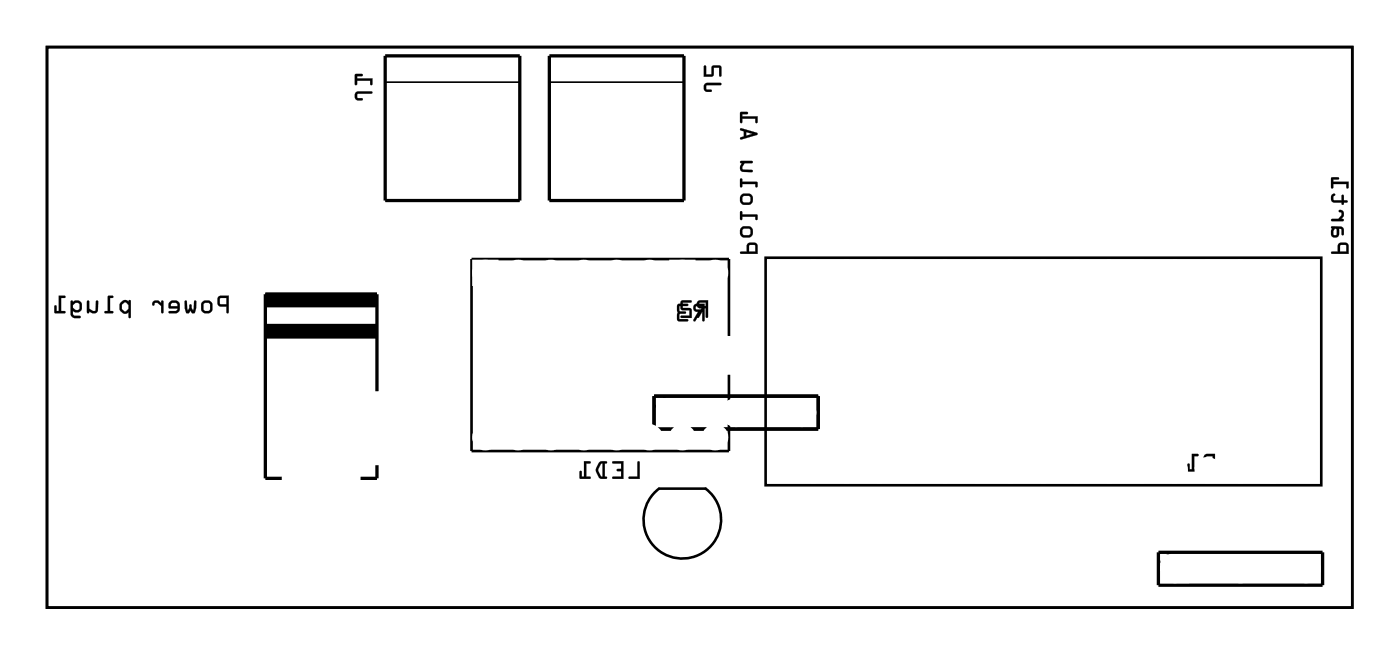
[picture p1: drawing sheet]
<svg xmlns="http://www.w3.org/2000/svg" width="108mm" height="50mm" viewBox="0 0 108 50" stroke-linecap="round" stroke-linejoin="round" font-family="sans-serif">
<path d="M3.6 3.6h101v43.3h-101zM59.2 19.9h43v17.6h-43zM51 37.7h3.6a3 3 0 0 1 .4 4.5 3 3 0 0 1-4.4 0 3 3 0 0 1 .4-4.4M56.4 26v-6h-19.9v14.8h19.9v-5.8" fill="none" stroke="#000" stroke-width=".2"/>
<g fill="#000">
<path d="M27.5 7.1v.5l.2 .2h.3l.1-.1-.1-.1h-.3v-.4h1h.1l-.1-.1h-1zM27.5 5.7v.9l.1-.1v-.3h1v.3h.2v-.4h-1.2v-.2h.4l.1-.1z"/>
<path d="M27.5 7.1l-.1 .2 .1 .4 .5 .1a.1 .1 0 0 0 .1-.1 .1 .1 0 0 0-.1-.1l-.3-.1v-.2l1-.1a.1 .1 0 0 0 .1-.1 .1 .1 0 0 0-.1 0h-1zM27.5 7.1h.2h1l.1 .1h-.1h-1l-.1 .4 .5 .1h-.1h-.3l-.2-.1zM27.5 5.7l-.1 .8a.1 .1 0 0 0 .1 .1 .1 .1 0 0 0 .1-.1v-.3h1v.3a.1 .1 0 0 0 .1 .1 .1 .1 0 0 0 .1-.1v-.4h-1.2v-.2h.4a.1 .1 0 0 0 .1-.1 .1 .1 0 0 0-.1-.1zM27.5 5.7l.6 .1-.1 .1h-.4v.2h1.2v.4h-.2v-.3h-1v.3l-.1 .1z"/>
<path d="M54.5 6.5v.4l.2 .2h.3l.1-.1-.1-.1h-.4l.1-.3h1l.1-.1-.1-.1h-1zM54.5 5.1l-.1 .8h.8v-.7h.4v.7h.2v-.7l-.1-.1h-.6l-.1 .6h-.4v-.6z"/>
<path d="M54.5 6.5l-.1 .2 .1 .3 .5 .1a.1 .1 0 0 0 .1-.1 .1 .1 0 0 0-.1-.1h-.3v-.3h1a.1 .1 0 0 0 .1-.1 .1 .1 0 0 0-.1-.1h-1zM54.5 6.5l.2-.1h1l.1 .1-.1 .1h-1l-.1 .3 .5 .1-.1 .1h-.3l-.2-.2zM54.5 5.1l-.1 .8h.8v-.7h.4v.6a.1 .1 0 0 0 .1 .1 .1 .1 0 0 0 .1-.1v-.6l-.1-.1h-.6l-.1 .6h-.4v-.6zM54.5 5.1h.1v.7h.5v-.7h.6l.1 .1v.7h-.2v-.7h-.4v.7h-.8z"/>
<path d="M57.8 18.8v.6h-.5v.2h1.3l-.1-.8-.2-.1zM58 18.9h.4v.5h-.5zM57.3 17.9a.5 .5 0 0 0 .9 0 .5 .5 0 0 0-.9 0zM57.5 17.7h.5l.1 .1-.1 .3-.1 .1h-.4l-.1-.2zM57.3 16.3v.7l.1-.1v-.2h1l.1 .3 .1-.1v-.3h-1.2v-.2zM57.3 15.4a.5 .5 0 0 0 .9 0 .5 .5 0 0 0-.9 0zM57.5 15.2l.5-.1 .1 .2-.1 .3h-.1h-.4l-.1-.1zM57.3 13.8v.7l.1-.1v-.2h1l.1 .3 .1-.1v-.4h-1.2v-.2zM57.3 12.5v.1h.1a.38 .38 0 0 0-.2 .4 .38 .38 0 0 0 .3 .3h.7v-.2h-.7l-.1-.2 .2-.3h.6v-.1zM57.3 9.9v.2h.2v.4l-.2 .1v.2l1.3-.4-.1-.1zM57.7 10.2l.5 .1-.5 .2zM57.3 8.7v.8h.1v-.3h1v.3h.2v-.5h-1.2v-.2h.4l.1-.1z"/>
<path d="M57.8 18.8v.6h-.5a.1 .1 0 0 0-.1 .1 .1 .1 0 0 0 .1 .1h1.3v-.6l-.1-.2-.2-.1zM57.9 18.8h.1h.5l.1 .8h-1.3v-.1l.5-.1zM58 19h.4v.4h-.5zM58 18.9l-.1 .5h.5v-.5zM57.2 17.9a.51 .51 0 0 0 1 0 .51 .51 0 0 0-1 0zM57.3 17.9a.49 .49 0 0 1 .9 0 .49 .49 0 0 1-.9 0zM57.5 17.7h.5l.1 .3-.1 .1h-.5l-.1-.1zM57.5 17.7l-.1 .3 .1 .2h.4l.1-.1 .1-.3-.1-.1zM57.3 16.3l-.1 .6a.1 .1 0 0 0 .1 .1 .1 .1 0 0 0 .1-.1v-.2h1v.2a.1 .1 0 0 0 .1 .1 .1 .1 0 0 0 .1-.1v-.3h-1.2v-.2zM57.3 16.3l.1 .1v.2h1.2v.3l-.1 .1-.1-.3h-1v.2l-.1 .1zM57.2 15.4a.51 .51 0 0 0 1 0 .51 .51 0 0 0-1 0zM57.3 15.4a.49 .49 0 0 1 .9 0 .49 .49 0 0 1-.9 0zM57.5 15.2h.5l.1 .3-.1 .1h-.5l-.1-.1zM57.5 15.2l-.1 .3 .1 .1 .4 .1 .1-.1 .1-.3-.1-.2zM57.3 13.8l-.1 .6a.1 .1 0 0 0 .1 .1 .1 .1 0 0 0 .1-.1v-.2h1v.2a.1 .1 0 0 0 .1 .1 .1 .1 0 0 0 .1-.1v-.4h-1.2v-.2zM57.3 13.8h.1v.3h1.2v.3h-.1l-.1-.2h-1v.2l-.1 .1zM57.3 12.5v.1h.1a.39 .39 0 0 0 .1 .7h.6a.09 .09 0 0 0 .1-.1 .09 .09 0 0 0 0-.1h-.7l-.1-.2 .2-.3h.5a.1 .1 0 0 0 .1-.1 .1 .1 0 0 0-.1-.1zM57.3 12.5h.9l-.1 .1h-.5l-.2 .3 .1 .2h.7v.2h-.7a.32 .32 0 0 1-.2-.5l.1-.2h-.1zM57.3 9.9v.2h.2v.4l-.2 .1v.2l1.3-.4-.1-.2zM57.3 9.9l1.2 .4 .1 .1-1.3 .4v-.2l.3-.1v-.4h-.3zM57.7 10.2l.5 .2-.5 .1zM57.7 10.2v.3l.5-.2zM57.3 8.7l-.1 .7a.1 .1 0 0 0 .1 .1 .1 .1 0 0 0 .1-.1v-.2h1v.2a.1 .1 0 0 0 .1 .1 .1 .1 0 0 0 .1-.1v-.4h-1.2v-.2h.4a.1 .1 0 0 0 .1-.1 .1 .1 0 0 0-.1-.1zM57.3 8.7h.6l-.1 .1h-.4v.2h1.2v.5h-.2v-.3h-1v.3h-.1z"/>
<path d="M103.6 18.8l-.1 .6h-.5v.2h1.3v-.8l-.2-.1zM103.7 18.9h.4l.1 .5h-.5zM103 17.5l.1 .2-.1 .4a.32 .32 0 0 0 .3 .3 .32 .32 0 0 0 .3-.3v-.4h.1h.1v.4h.2l-.1-.5-.2-.1zM103.3 17.7l.1 .1v.3l-.1 .1-.2-.1zM103.6 16.2v.2h.2v.2l-.3 .3h-.5v.2h.9v-.2h-.1l.1-.2a.33 .33 0 0 0 0-.3 .33 .33 0 0 0-.3-.2zM103 15v.4l.1 .2 .7 .1 .1 .1 .1-.1 .2-.1v-.1h-.2l-.1-.4h-.1v.4h-.6l-.1-.3 .2-.2h-.1zM103 13.7v.9l.1-.1v-.3h1.1v.3h.1v-.5h-1.2v-.1h.4l.1-.2z"/>
<path d="M103.6 18.8l-.1 .6h-.4a.1 .1 0 0 0-.1 .1 .1 .1 0 0 0 .1 .1h1.2v-.6v-.2l-.2-.1zM103.6 18.8h.2h.4l.1 .8h-1.3v-.1l.5-.1zM103.7 19h.4l.1 .4h-.5zM103.7 18.9v.5h.5l-.1-.5zM103 17.5l.1 .2-.1 .4a.32 .32 0 0 0 .3 .3 .32 .32 0 0 0 .3-.3v-.4h.2v.4a.1 .1 0 0 0 .1 .1 .1 .1 0 0 0 .1-.1l-.1-.4-.1-.2zM103 17.5h.7l.2 .1v.5h-.1v-.4h-.1h-.1v.4a.31 .31 0 0 1-.3 .2 .31 .31 0 0 1-.3-.2l.1-.5zM103.3 17.7l.1 .1v.3l-.1 .1-.1-.1-.1-.2zM103.2 17.7l-.1 .2v.2l.2 .1 .1-.1v-.3zM103.6 16.2v.1l.2 .1v.2l-.3 .3h-.4a.1 .1 0 0 0-.1 .1 .1 .1 0 0 0 .1 .1h.8a.1 .1 0 0 0 .1-.1 .1 .1 0 0 0-.1-.1h-.1l.2-.2a.33 .33 0 0 0-.1-.3 .33 .33 0 0 0-.3-.2zM103.6 16.3v-.1a.31 .31 0 0 1 .3 .2 .31 .31 0 0 1 0 .3l-.2 .2h.2v.2h-.9v-.2h.5l.3-.3v-.2h-.2zM103 15v.4v.2l.2 .1h.6a.1 .1 0 0 0 .1 .1 .1 .1 0 0 0 .1-.1h.2a.1 .1 0 0 0 .1-.1 .1 .1 0 0 0-.1-.1h-.2v-.4a.1 .1 0 0 0-.1-.1 .1 .1 0 0 0-.1 .1v.4h-.6v-.3l.1-.2-.1-.1zM103 15.1l.2-.1h.1l-.2 .2v.2l.1 .1h.6v-.4h.1v.4h.3v.1h-.3v.2l-.1-.2h-.7l-.1-.2zM103 13.7v.8a.1 .1 0 0 0 .1 .1 .1 .1 0 0 0 .1-.1l-.1-.3h1.1l-.1 .3a.1 .1 0 0 0 .1 .1 .1 .1 0 0 0 .1-.1v-.5h-1.2v-.1h.4a.1 .1 0 0 0 .1-.1 .1 .1 0 0 0-.1-.1zM103 13.7l.6 .1-.1 .1h-.4v.2l1.2-.1v.5h-.1v-.3h-1.1v.3h-.1z"/>
<path d="M3.6 3.6v43.3h101v-43.3zM3.6 3.6h101v43.3h-101z"/>
<path d="M16.9 22.9l-.1 .2v.4l.2 .2h.5v.5h.1l.1-1.4zM17 23h.5v.5h-.5zM15.5 23.7a.5 .5 0 0 0 1 0 .5 .5 0 0 0-1 0zM15.8 23.4h.3l.1 .1 .1 .4-.1 .1h-.3l-.2-.1zM14.3 23.2v.1a.95 .95 0 0 0 .1 .9h.2l.1-.2 .2 .2h.1a.95 .95 0 0 0 .2-.9l-.1-.1-.1 .1-.1 .7-.2-.5-.2 .5v-.7zM13.1 23.3l-.1 .2 .1 .3 .6 .1-.1 .1h-.5v.2h.6l.2-.3v-.5l-.3-.2h-.3zM13.3 23.4h.3l.1 .3h-.5zM11.9 23.3l-.1 .2a.1 .1 0 0 0 .1 .1 .1 .1 0 0 0 .1-.1l.2-.1 .3 .2v.6h.1v-1h-.1v.2l-.3-.2zM9.3 23.4v.1a.54 .54 0 0 0 .4 .7l.2-.1v.4h.2v-1.3a.09 .09 0 0 0-.1 0 .09 .09 0 0 0-.1 .1l-.2-.1zM9.5 23.5l.2-.1 .2 .2v.3l-.2 .2-.3-.2zM8.4 22.9l-.1 1.1h-.2v.2h.6v-.1l-.2-.1v-1h.2l.1-.1zM6.8 23.2v1h.1v-.1a.38 .38 0 0 0 .4 .1 .38 .38 0 0 0 .3-.2v-.8l-.2 .1v.6l-.1 .1-.4-.2v-.5zM5.5 23.2v1.2l.2 .2h.5v-.2l-.5-.1-.1-.3 .3 .1 .3-.1 .1-.2v-.4l-.2-.2h-.3l-.2 .1v-.1zM5.7 23.5l.1-.1h.3l.1 .1-.1 .4-.1 .1-.2-.1-.2-.1zM4.5 22.8v1.2h-.1v-.4h-.1l-.1 .6h.8v-.2h-.3v-1h.3l.1-.1z"/>
<path d="M16.9 22.9l-.1 .2v.4l.2 .2h.5v.4a.1 .1 0 0 0 .1 .1 .1 .1 0 0 0 .1-.1v-1.3h-.6zM16.9 22.9l.8-.1-.1 1.4-.1-.1v-.4h-.5l-.1-.2zM17 23.1l.5-.1v.5h-.5zM17 23v.5h.5v-.5zM15.5 23.7a.51 .51 0 0 0 1 0 .51 .51 0 0 0-1 0zM15.5 23.7a.5 .5 0 0 1 1 0 .5 .5 0 0 1-1 0zM15.8 23.4h.3l.1 .1v.4v.1h-.4zM15.8 23.4l-.1 .5 .2 .1h.3l.1-.1v-.4l-.2-.1zM14.3 23.2v.6l.2 .4h.1l.1-.2 .2 .2h.2l.1-.9a.1 .1 0 0 0-.1-.1 .1 .1 0 0 0-.1 .1l-.1 .7-.1-.4a.1 .1 0 0 0-.1-.1 .1 .1 0 0 0-.1 .1l-.1 .4v-.7zM14.3 23.2l.2 .1v.7l.2-.5 .2 .5 .1-.7 .2-.1v.6l-.2 .4h-.1l-.2-.2-.1 .2-.2-.1-.1-.3zM13.1 23.3l-.1 .2 .1 .3h.6l-.1 .2h-.5a.1 .1 0 0 0-.1 .1 .1 .1 0 0 0 .1 .1h.5l.2-.1 .1-.1v-.5l-.2-.3h-.4zM13.1 23.3l.5-.1 .2 .2 .1 .5-.2 .2-.6 .1v-.2h.5l.1-.1v-.1h-.6l-.1-.3zM13.3 23.4h.3l.1 .3h-.5zM13.3 23.4l-.1 .3h.5l-.1-.3zM11.8 23.3v.2a.11 .11 0 0 0 .1 .1 .11 .11 0 0 0 .1-.2h.2l.3 .2v.5a.1 .1 0 0 0 .1 .1 .1 .1 0 0 0 .1-.1v-.8a.1 .1 0 0 0-.1-.1 .1 .1 0 0 0-.1 .1v.1l-.3-.2zM11.9 23.3l.4-.1 .2 .2v-.2h.1v1l-.1-.1v-.5l-.3-.2h-.2l-.2 .2zM9.3 23.4l-.1 .2a.5 .5 0 0 0 .3 .6h.3l.1-.1v.4a.1 .1 0 0 0 .1 .1 .1 .1 0 0 0 .1-.1v-1.2a.1 .1 0 0 0-.1-.1 .1 .1 0 0 0-.1 .1l-.2-.1zM9.4 23.3l.3-.1 .3 .1v-.1h.1v1.4l-.1-.1v-.4l-.2 .1h-.2l-.3-.2v-.5zM9.5 23.5l.2-.1 .2 .2v.3l-.2 .2-.3-.2zM9.5 23.5l-.1 .4 .3 .2 .2-.2v-.3l-.2-.3zM8.4 22.9l-.1 1.1h-.1a.1 .1 0 0 0-.1 .1 .1 .1 0 0 0 .1 .1h.5a.1 .1 0 0 0 .1-.1 .1 .1 0 0 0-.1-.1h-.2v-1h.2a.1 .1 0 0 0 .1-.1 .1 .1 0 0 0-.1-.1zM8.4 22.9h.4l-.1 .1h-.2v1l.2 .1v.1l-.6-.1v-.1h.2zM6.7 23.2v.9a.1 .1 0 0 0 .1 .1 .1 .1 0 0 0 .1-.1 .39 .39 0 0 0 .7-.1v-.7a.09 .09 0 0 0-.1-.1 .09 .09 0 0 0-.1 .1v.6l-.2 .1-.3-.2v-.5zM6.8 23.2l.1 .1v.6l.4 .1 .1-.1v-.6l.2-.1v.8a.32 .32 0 0 1-.5 .2l-.2-.2-.1 .2-.1-.1zM5.5 23.2v1.2l.2 .2h.5a.1 .1 0 0 0 .1-.1 .1 .1 0 0 0-.1-.1h-.5l-.1-.4 .3 .1 .3-.1 .1-.2v-.4l-.2-.2h-.3l-.2 .1v-.1zM5.5 23.2h.1a.19 .19 0 0 0 .3 0h.2l.2 .2v.5l-.3 .2-.4-.1v.3l.2 .1h.4v.2h-.5l-.2-.2zM5.7 23.5l.1-.1h.2l.1 .1v.4h-.3l-.1-.1zM5.7 23.5l-.1 .3 .2 .1 .2 .1 .2-.1v-.4l-.1-.1h-.3zM4.5 22.8v1.2h-.1v-.3a.1 .1 0 0 0-.1-.1 .1 .1 0 0 0-.1 .1v.5h.8a.1 .1 0 0 0 .1-.1 .1 .1 0 0 0-.1-.1h-.3v-1h.3a.1 .1 0 0 0 .1-.1 .1 .1 0 0 0-.1-.1zM4.5 22.8l.6 .1-.1 .1h-.3v1h.3v.2l-.8-.1 .1-.5h.1v.4h.2z"/>
<path d="M49.3 35.7v1.1h-.6v.2h.8v-1.3zM47.4 35.7v.1h.6v.4h-.2l-.1 .1 .1 .1h.2v.4h-.6v.1l.8 .1v-1.4zM46.4 35.7a.81 .81 0 0 0-.1 1.2l.6 .1 .1-.1-.2-.1v-1h.1l.1-.1-.5-.1zM46.5 35.8h.1v1h-.1l-.2-.5zM45.2 35.6v1.2h-.2v-.4h-.1l-.1 .5 .8 .1v-.2h-.2v-1h.2l.1-.1z"/>
<path d="M49.3 35.7v1.1h-.6a.1 .1 0 0 0-.1 .1 .1 .1 0 0 0 .1 .1h.8v-1.3zM49.3 35.7h.2v1.3h-.8v-.2h.6zM47.4 35.7v.1h.6v.4h-.2a.1 .1 0 0 0-.1 .1 .1 .1 0 0 0 .1 .1h.2v.4h-.6a.1 .1 0 0 0-.1 .1 .1 .1 0 0 0 .1 .1h.8v-1.4zM47.4 35.7l.8-.1v1.4l-.8-.1v-.1h.7v-.4h-.3l-.1-.1 .1-.1h.3v-.4h-.7zM46.3 35.7l-.2 .5v.3l.3 .5h.5a.1 .1 0 0 0 .1-.1 .1 .1 0 0 0-.1-.1h-.1v-1h.1a.1 .1 0 0 0 .1-.1 .1 .1 0 0 0-.1-.1zM46.4 35.7l.1-.1 .4 .1v.1h-.1v1l.1 .1v.1l-.5-.1-.3-.4v-.4zM46.5 35.8h.1v1h-.1l-.2-.5zM46.5 35.8l-.2 .5 .2 .5h.1v-1zM45.2 35.6v1.2h-.2v-.3a.1 .1 0 0 0-.1-.1 .1 .1 0 0 0-.1 .1l.1 .5h.7a.1 .1 0 0 0 .1-.1 .1 .1 0 0 0-.1-.1h-.2v-1h.2a.1 .1 0 0 0 .1-.1 .1 .1 0 0 0-.1-.1zM45.2 35.6l.5 .1-.1 .1h-.3v1h.3v.2l-.8-.1 .1-.5h.1v.4h.2z"/>
<path d="M53.7 23.5a.32 .32 0 0 0 0 .4 .32 .32 0 0 0 .3 .2l-.4 .7h.2l.4-.7h.1v.6l.2 .1v-1.3zM53.8 23.7l.5-.1v.3h-.4zM52.4 23.5v1.2l.2 .1h.6v-.1h-.6v-.4l.4-.1 .1-.1h-.1l-.4-.1v-.4h.6v-.1z"/>
<path d="M53.7 23.5a.32 .32 0 0 0-.1 .4 .32 .32 0 0 0 .4 .2l-.4 .6a.1 .1 0 0 0 .1 .1 .1 .1 0 0 0 .1 0l.4-.7h.1v.6a.1 .1 0 0 0 .1 .1 .1 .1 0 0 0 .1-.1v-1.2h-.6zM53.7 23.6l.8-.1-.1 1.3-.1-.1v-.6h-.1l-.4 .7h-.1l.3-.7a.31 .31 0 0 1-.3-.2 .31 .31 0 0 1 0-.3zM53.8 23.7l.5-.1v.3h-.4zM53.8 23.7l.1 .2h.4v-.3zM52.4 23.5v1.2l.2 .1h.6a.1 .1 0 0 0 .1-.1 .1 .1 0 0 0-.1-.1l-.6 .1v-.4l.4-.1a.1 .1 0 0 0 .1-.1 .1 .1 0 0 0-.1 0l-.4-.1v-.4l.6 .1a.1 .1 0 0 0 .1-.1 .1 .1 0 0 0-.1-.1zM52.4 23.5h.8v.1h-.7l.1 .4 .4 .1h.1l-.1 .1-.4 .1-.1 .4h.7v.1h-.6l-.2-.1z"/>
<path d="M54 23.3a.32 .32 0 0 0-.1 .4 .32 .32 0 0 0 .4 .1l-.4 .7 .1 .1 .5-.8h.1v.7l.1 .1 .1-1.4zM54.1 23.4h.5v.2h-.5zM52.7 23.3v.6l.1 .1h.5v.4h-.6l-.1 .1 .9 .1v-.8h-.7v-.4h.6l.1-.1z"/>
<path d="M54 23.3a.32 .32 0 0 0-.1 .4 .32 .32 0 0 0 .4 .1l-.4 .6a.1 .1 0 0 0 0 .2 .11 .11 0 0 0 .2-.1l.4-.7h.1v.7a.1 .1 0 0 0 .1 .1 .1 .1 0 0 0 .1-.1v-1.3h-.6zM54 23.3l.8-.1-.1 1.3h-.1v-.7h-.1l-.4 .7h-.2l.4-.7a.31 .31 0 0 1-.4-.1 .31 .31 0 0 1 .1-.4zM54.1 23.4h.5v.2h-.5zM54.1 23.4v.2l.5 .1v-.3zM52.7 23.2v.7l.6 .1v.4h-.6a.1 .1 0 0 0-.1 .1 .1 .1 0 0 0 .1 .1h.8v-.8h-.7v-.4h.6a.1 .1 0 0 0 .1-.1 .1 .1 0 0 0-.1-.1zM52.7 23.3h.8l-.1 .1h-.6v.4l.7 .1v.7l-.8-.1v-.1h.6v-.4h-.5l-.1-.1z"/>
<path d="M93.2 35.1a.32 .32 0 0 0-.1 .4 .32 .32 0 0 0 .4 .2l-.4 .7h.2l.4-.7h.1v.6l.1 .1 .1-1.3zM93.3 35.3l.5-.1v.3h-.4zM92.2 35.1v1.2h-.2v-.4l-.1-.1v.6h.8v-.1h-.3v-1.1h.3v-.1z"/>
<path d="M93.2 35.1a.32 .32 0 0 0-.1 .4 .32 .32 0 0 0 .4 .2l-.4 .6a.1 .1 0 0 0 .1 .1 .1 .1 0 0 0 .1 0l.4-.7h.1v.6a.1 .1 0 0 0 .1 .1 .1 .1 0 0 0 .1-.1v-1.2h-.6zM93.2 35.2l.8-.1-.1 1.3-.1-.1v-.6h-.1l-.4 .7h-.2l.4-.7a.31 .31 0 0 1-.4-.2 .31 .31 0 0 1 .1-.3zM93.3 35.3l.5-.1v.3h-.4zM93.3 35.3v.2h.5v-.3zM92.2 35.1v1.2h-.2v-.4a.1 .1 0 0 0-.1-.1 .1 .1 0 0 0-.1 .1l.1 .5h.7a.1 .1 0 0 0 .1-.1 .1 .1 0 0 0-.1-.1l-.2 .1v-1.1l.2 .1a.1 .1 0 0 0 .1-.1 .1 .1 0 0 0-.1-.1zM92.2 35.1h.5v.1h-.3v1.1h.3v.1h-.8v-.6l.1 .1v.4h.2z"/>
</g>
<g fill="none" stroke="#000" stroke-width=".25">
<path d="M29.8 4.3h10.4v11.2h-10.4zM42.5 4.3h10.4v11.2h-10.4zM20.5 22.9h8.7M20.5 23h8.7M20.5 23.1h8.7M20.5 23.2h8.7M20.5 23.4h8.7M20.5 23.5h8.7M20.5 23.6h8.7M20.5 26h8.7M20.5 25.9h8.7M20.5 25.8h8.7"/>
<path d="M20.5 25.7h8.7M20.5 25.5h8.7M20.5 25.4h8.7M20.5 25.3h8.7M20.5 25.1h8.7M29.2 30.2v-7.5h-8.7v14.3h1.3M29.2 35.9v1.1h-1.3M50.6 30.6h12.7v2.5h-12.7zM89.6 42.7h12.7v2.5h-12.7z"/>
</g>
<path d="M29.8 6.3h10.4M42.5 6.3h10.4M51.5 30.6l-.9 .9M90.5 42.7l-.9 .9" fill="none" stroke="#000" stroke-width=".13"/>
<circle cx="98.5" cy="36.3" r=".67" fill="#fff"/>
<circle cx="98.5" cy="36.3" r=".67" fill="none" stroke="#fff" stroke-width=".69" stroke-linecap="butt"/>
<path d="M97.8 35.6h1.4v1.4h-1.4z" fill="#fff"/>
<path d="M97.8 35.6h1.4v1.4h-1.4z" fill="none" stroke="#fff" stroke-width=".69" stroke-linecap="butt"/>
<circle cx="96" cy="36.3" r=".67" fill="#fff"/>
<circle cx="96" cy="36.3" r=".67" fill="none" stroke="#fff" stroke-width=".69" stroke-linecap="butt"/>
<circle cx="93.4" cy="36.3" r=".67" fill="#fff"/>
<circle cx="93.4" cy="36.3" r=".67" fill="none" stroke="#fff" stroke-width=".69" stroke-linecap="butt"/>
<circle cx="90.9" cy="36.3" r=".67" fill="#fff"/>
<circle cx="90.9" cy="36.3" r=".67" fill="none" stroke="#fff" stroke-width=".69" stroke-linecap="butt"/>
<circle cx="88.3" cy="36.3" r=".67" fill="#fff"/>
<circle cx="88.3" cy="36.3" r=".67" fill="none" stroke="#fff" stroke-width=".69" stroke-linecap="butt"/>
<circle cx="85.8" cy="36.3" r=".67" fill="#fff"/>
<circle cx="85.8" cy="36.3" r=".67" fill="none" stroke="#fff" stroke-width=".69" stroke-linecap="butt"/>
<circle cx="83.3" cy="36.3" r=".67" fill="#fff"/>
<circle cx="83.3" cy="36.3" r=".67" fill="none" stroke="#fff" stroke-width=".69" stroke-linecap="butt"/>
<circle cx="80.7" cy="36.3" r=".67" fill="#fff"/>
<circle cx="80.7" cy="36.3" r=".67" fill="none" stroke="#fff" stroke-width=".69" stroke-linecap="butt"/>
<circle cx="78.2" cy="36.3" r=".67" fill="#fff"/>
<circle cx="78.2" cy="36.3" r=".67" fill="none" stroke="#fff" stroke-width=".69" stroke-linecap="butt"/>
<circle cx="75.6" cy="36.3" r=".67" fill="#fff"/>
<circle cx="75.6" cy="36.3" r=".67" fill="none" stroke="#fff" stroke-width=".69" stroke-linecap="butt"/>
<circle cx="73.1" cy="36.3" r=".67" fill="#fff"/>
<circle cx="73.1" cy="36.3" r=".67" fill="none" stroke="#fff" stroke-width=".69" stroke-linecap="butt"/>
<circle cx="70.6" cy="36.3" r=".67" fill="#fff"/>
<circle cx="70.6" cy="36.3" r=".67" fill="none" stroke="#fff" stroke-width=".69" stroke-linecap="butt"/>
<circle cx="68" cy="36.3" r=".67" fill="#fff"/>
<circle cx="68" cy="36.3" r=".67" fill="none" stroke="#fff" stroke-width=".69" stroke-linecap="butt"/>
<circle cx="65.5" cy="36.3" r=".67" fill="#fff"/>
<circle cx="65.5" cy="36.3" r=".67" fill="none" stroke="#fff" stroke-width=".69" stroke-linecap="butt"/>
<circle cx="62.9" cy="36.3" r=".67" fill="#fff"/>
<circle cx="62.9" cy="36.3" r=".67" fill="none" stroke="#fff" stroke-width=".69" stroke-linecap="butt"/>
<circle cx="98.5" cy="21.1" r=".67" fill="#fff"/>
<circle cx="98.5" cy="21.1" r=".67" fill="none" stroke="#fff" stroke-width=".69" stroke-linecap="butt"/>
<circle cx="96" cy="21.1" r=".67" fill="#fff"/>
<circle cx="96" cy="21.1" r=".67" fill="none" stroke="#fff" stroke-width=".69" stroke-linecap="butt"/>
<circle cx="93.4" cy="21.1" r=".67" fill="#fff"/>
<circle cx="93.4" cy="21.1" r=".67" fill="none" stroke="#fff" stroke-width=".69" stroke-linecap="butt"/>
<circle cx="90.9" cy="21.1" r=".67" fill="#fff"/>
<circle cx="90.9" cy="21.1" r=".67" fill="none" stroke="#fff" stroke-width=".69" stroke-linecap="butt"/>
<circle cx="88.3" cy="21.1" r=".67" fill="#fff"/>
<circle cx="88.3" cy="21.1" r=".67" fill="none" stroke="#fff" stroke-width=".69" stroke-linecap="butt"/>
<circle cx="85.8" cy="21.1" r=".67" fill="#fff"/>
<circle cx="85.8" cy="21.1" r=".67" fill="none" stroke="#fff" stroke-width=".69" stroke-linecap="butt"/>
<circle cx="83.3" cy="21.1" r=".67" fill="#fff"/>
<circle cx="83.3" cy="21.1" r=".67" fill="none" stroke="#fff" stroke-width=".69" stroke-linecap="butt"/>
<circle cx="80.7" cy="21.1" r=".67" fill="#fff"/>
<circle cx="80.7" cy="21.1" r=".67" fill="none" stroke="#fff" stroke-width=".69" stroke-linecap="butt"/>
<circle cx="78.2" cy="21.1" r=".67" fill="#fff"/>
<circle cx="78.2" cy="21.1" r=".67" fill="none" stroke="#fff" stroke-width=".69" stroke-linecap="butt"/>
<circle cx="75.6" cy="21.1" r=".67" fill="#fff"/>
<circle cx="75.6" cy="21.1" r=".67" fill="none" stroke="#fff" stroke-width=".69" stroke-linecap="butt"/>
<circle cx="73.1" cy="21.1" r=".67" fill="#fff"/>
<circle cx="73.1" cy="21.1" r=".67" fill="none" stroke="#fff" stroke-width=".69" stroke-linecap="butt"/>
<circle cx="70.6" cy="21.1" r=".67" fill="#fff"/>
<circle cx="70.6" cy="21.1" r=".67" fill="none" stroke="#fff" stroke-width=".69" stroke-linecap="butt"/>
<circle cx="68" cy="21.1" r=".67" fill="#fff"/>
<circle cx="68" cy="21.1" r=".67" fill="none" stroke="#fff" stroke-width=".69" stroke-linecap="butt"/>
<circle cx="65.5" cy="21.1" r=".67" fill="#fff"/>
<circle cx="65.5" cy="21.1" r=".67" fill="none" stroke="#fff" stroke-width=".69" stroke-linecap="butt"/>
<circle cx="62.9" cy="21.1" r=".67" fill="#fff"/>
<circle cx="62.9" cy="21.1" r=".67" fill="none" stroke="#fff" stroke-width=".69" stroke-linecap="butt"/>
<circle cx="100.9" cy="31.2" r=".67" fill="#fff"/>
<circle cx="100.9" cy="31.2" r=".67" fill="none" stroke="#fff" stroke-width=".69" stroke-linecap="butt"/>
<circle cx="98.4" cy="31.2" r=".67" fill="#fff"/>
<circle cx="98.4" cy="31.2" r=".67" fill="none" stroke="#fff" stroke-width=".69" stroke-linecap="butt"/>
<circle cx="100.9" cy="28.7" r=".67" fill="#fff"/>
<circle cx="100.9" cy="28.7" r=".67" fill="none" stroke="#fff" stroke-width=".69" stroke-linecap="butt"/>
<circle cx="98.4" cy="28.7" r=".67" fill="#fff"/>
<circle cx="98.4" cy="28.7" r=".67" fill="none" stroke="#fff" stroke-width=".69" stroke-linecap="butt"/>
<circle cx="100.9" cy="26.1" r=".67" fill="#fff"/>
<circle cx="100.9" cy="26.1" r=".67" fill="none" stroke="#fff" stroke-width=".69" stroke-linecap="butt"/>
<circle cx="98.4" cy="26.1" r=".67" fill="#fff"/>
<circle cx="98.4" cy="26.1" r=".67" fill="none" stroke="#fff" stroke-width=".69" stroke-linecap="butt"/>
<path d="M36.9 20.4h1.3v1.3h-1.3z" fill="#fff"/>
<path d="M36.9 20.4h1.3v1.3h-1.3z" fill="none" stroke="#fff" stroke-width=".76" stroke-linecap="butt"/>
<path d="M52.1 20.4h1.3v1.3h-1.3z" fill="#fff"/>
<path d="M52.1 20.4h1.3v1.3h-1.3z" fill="none" stroke="#fff" stroke-width=".76" stroke-linecap="butt"/>
<circle cx="55.3" cy="33.8" r=".64" fill="#fff"/>
<circle cx="55.3" cy="33.8" r=".64" fill="none" stroke="#fff" stroke-width=".76" stroke-linecap="butt"/>
<circle cx="55.3" cy="21.1" r=".64" fill="#fff"/>
<circle cx="55.3" cy="21.1" r=".64" fill="none" stroke="#fff" stroke-width=".76" stroke-linecap="butt"/>
<circle cx="52.8" cy="33.8" r=".64" fill="#fff"/>
<circle cx="52.8" cy="33.8" r=".64" fill="none" stroke="#fff" stroke-width=".76" stroke-linecap="butt"/>
<circle cx="52.8" cy="21.1" r=".64" fill="#fff"/>
<circle cx="52.8" cy="21.1" r=".64" fill="none" stroke="#fff" stroke-width=".76" stroke-linecap="butt"/>
<circle cx="50.2" cy="33.8" r=".64" fill="#fff"/>
<circle cx="50.2" cy="33.8" r=".64" fill="none" stroke="#fff" stroke-width=".76" stroke-linecap="butt"/>
<circle cx="50.2" cy="21.1" r=".64" fill="#fff"/>
<circle cx="50.2" cy="21.1" r=".64" fill="none" stroke="#fff" stroke-width=".76" stroke-linecap="butt"/>
<circle cx="47.7" cy="33.8" r=".64" fill="#fff"/>
<circle cx="47.7" cy="33.8" r=".64" fill="none" stroke="#fff" stroke-width=".76" stroke-linecap="butt"/>
<circle cx="47.7" cy="21.1" r=".64" fill="#fff"/>
<circle cx="47.7" cy="21.1" r=".64" fill="none" stroke="#fff" stroke-width=".76" stroke-linecap="butt"/>
<circle cx="45.2" cy="33.8" r=".64" fill="#fff"/>
<circle cx="45.2" cy="33.8" r=".64" fill="none" stroke="#fff" stroke-width=".76" stroke-linecap="butt"/>
<circle cx="45.2" cy="21.1" r=".64" fill="#fff"/>
<circle cx="45.2" cy="21.1" r=".64" fill="none" stroke="#fff" stroke-width=".76" stroke-linecap="butt"/>
<circle cx="42.6" cy="33.8" r=".64" fill="#fff"/>
<circle cx="42.6" cy="33.8" r=".64" fill="none" stroke="#fff" stroke-width=".76" stroke-linecap="butt"/>
<circle cx="42.6" cy="21.1" r=".64" fill="#fff"/>
<circle cx="42.6" cy="21.1" r=".64" fill="none" stroke="#fff" stroke-width=".76" stroke-linecap="butt"/>
<circle cx="40.1" cy="33.8" r=".64" fill="#fff"/>
<circle cx="40.1" cy="33.8" r=".64" fill="none" stroke="#fff" stroke-width=".76" stroke-linecap="butt"/>
<circle cx="40.1" cy="21.1" r=".64" fill="#fff"/>
<circle cx="40.1" cy="21.1" r=".64" fill="none" stroke="#fff" stroke-width=".76" stroke-linecap="butt"/>
<circle cx="37.5" cy="33.8" r=".64" fill="#fff"/>
<circle cx="37.5" cy="33.8" r=".64" fill="none" stroke="#fff" stroke-width=".76" stroke-linecap="butt"/>
<circle cx="37.5" cy="21.1" r=".64" fill="#fff"/>
<circle cx="37.5" cy="21.1" r=".64" fill="none" stroke="#fff" stroke-width=".76" stroke-linecap="butt"/>
<path d="M90.1 43.2h1.5v1.5h-1.5z" fill="#fff"/>
<path d="M90.1 43.2h1.5v1.5h-1.5z" fill="none" stroke="#fff" stroke-width=".76" stroke-linecap="butt"/>
<circle cx="90.9" cy="43.9" r=".74" fill="#fff"/>
<circle cx="90.9" cy="43.9" r=".74" fill="none" stroke="#fff" stroke-width=".76" stroke-linecap="butt"/>
<circle cx="96" cy="43.9" r=".74" fill="#fff"/>
<circle cx="96" cy="43.9" r=".74" fill="none" stroke="#fff" stroke-width=".76" stroke-linecap="butt"/>
<circle cx="101" cy="43.9" r=".74" fill="#fff"/>
<circle cx="101" cy="43.9" r=".74" fill="none" stroke="#fff" stroke-width=".76" stroke-linecap="butt"/>
<circle cx="52.8" cy="41.4" r=".6" fill="#fff"/>
<circle cx="52.8" cy="41.4" r=".6" fill="none" stroke="#fff" stroke-width=".65" stroke-linecap="butt"/>
<path d="M52.2 40.8h1.2v1.2h-1.2z" fill="#fff"/>
<path d="M52.2 40.8h1.2v1.2h-1.2z" fill="none" stroke="#fff" stroke-width=".65" stroke-linecap="butt"/>
<circle cx="52.8" cy="38.9" r=".6" fill="#fff"/>
<circle cx="52.8" cy="38.9" r=".6" fill="none" stroke="#fff" stroke-width=".65" stroke-linecap="butt"/>
<circle cx="24.8" cy="36.3" r="1.52" fill="#fff"/>
<circle cx="24.8" cy="36.3" r="1.52" fill="none" stroke="#fff" stroke-width=".76" stroke-linecap="butt"/>
<circle cx="24.8" cy="30.2" r="1.52" fill="#fff"/>
<circle cx="24.8" cy="30.2" r="1.52" fill="none" stroke="#fff" stroke-width=".76" stroke-linecap="butt"/>
<circle cx="29.7" cy="33.3" r="1.52" fill="#fff"/>
<circle cx="29.7" cy="33.3" r="1.52" fill="none" stroke="#fff" stroke-width=".76" stroke-linecap="butt"/>
<path d="M51.1 31.1h1.5v1.5h-1.5z" fill="#fff"/>
<path d="M51.1 31.1h1.5v1.5h-1.5z" fill="none" stroke="#fff" stroke-width=".76" stroke-linecap="butt"/>
<circle cx="51.9" cy="31.9" r=".74" fill="#fff"/>
<circle cx="51.9" cy="31.9" r=".74" fill="none" stroke="#fff" stroke-width=".76" stroke-linecap="butt"/>
<circle cx="56.9" cy="31.9" r=".74" fill="#fff"/>
<circle cx="56.9" cy="31.9" r=".74" fill="none" stroke="#fff" stroke-width=".76" stroke-linecap="butt"/>
<circle cx="62" cy="31.9" r=".74" fill="#fff"/>
<circle cx="62" cy="31.9" r=".74" fill="none" stroke="#fff" stroke-width=".76" stroke-linecap="butt"/>
<path d="M51.1 31.1h1.5v1.5h-1.5z" fill="#fff"/>
<path d="M51.1 31.1h1.5v1.5h-1.5z" fill="none" stroke="#fff" stroke-width=".76" stroke-linecap="butt"/>
<circle cx="51.9" cy="31.9" r=".74" fill="#fff"/>
<circle cx="51.9" cy="31.9" r=".74" fill="none" stroke="#fff" stroke-width=".76" stroke-linecap="butt"/>
<circle cx="56.9" cy="31.9" r=".74" fill="#fff"/>
<circle cx="56.9" cy="31.9" r=".74" fill="none" stroke="#fff" stroke-width=".76" stroke-linecap="butt"/>
<circle cx="62" cy="31.9" r=".74" fill="#fff"/>
<circle cx="62" cy="31.9" r=".74" fill="none" stroke="#fff" stroke-width=".76" stroke-linecap="butt"/>
<path d="M36.8 10.2h1.5v1.5h-1.5z" fill="#fff"/>
<path d="M36.8 10.2h1.5v1.5h-1.5z" fill="none" stroke="#fff" stroke-width=".76" stroke-linecap="butt"/>
<circle cx="37.5" cy="10.9" r=".76" fill="#fff"/>
<circle cx="37.5" cy="10.9" r=".76" fill="none" stroke="#fff" stroke-width=".76" stroke-linecap="butt"/>
<circle cx="32.5" cy="10.9" r=".76" fill="#fff"/>
<circle cx="32.5" cy="10.9" r=".76" fill="none" stroke="#fff" stroke-width=".76" stroke-linecap="butt"/>
<path d="M49.5 10.2h1.5v1.5h-1.5z" fill="#fff"/>
<path d="M49.5 10.2h1.5v1.5h-1.5z" fill="none" stroke="#fff" stroke-width=".76" stroke-linecap="butt"/>
<circle cx="50.2" cy="10.9" r=".76" fill="#fff"/>
<circle cx="50.2" cy="10.9" r=".76" fill="none" stroke="#fff" stroke-width=".76" stroke-linecap="butt"/>
<circle cx="45.2" cy="10.9" r=".76" fill="#fff"/>
<circle cx="45.2" cy="10.9" r=".76" fill="none" stroke="#fff" stroke-width=".76" stroke-linecap="butt"/>
</svg>
